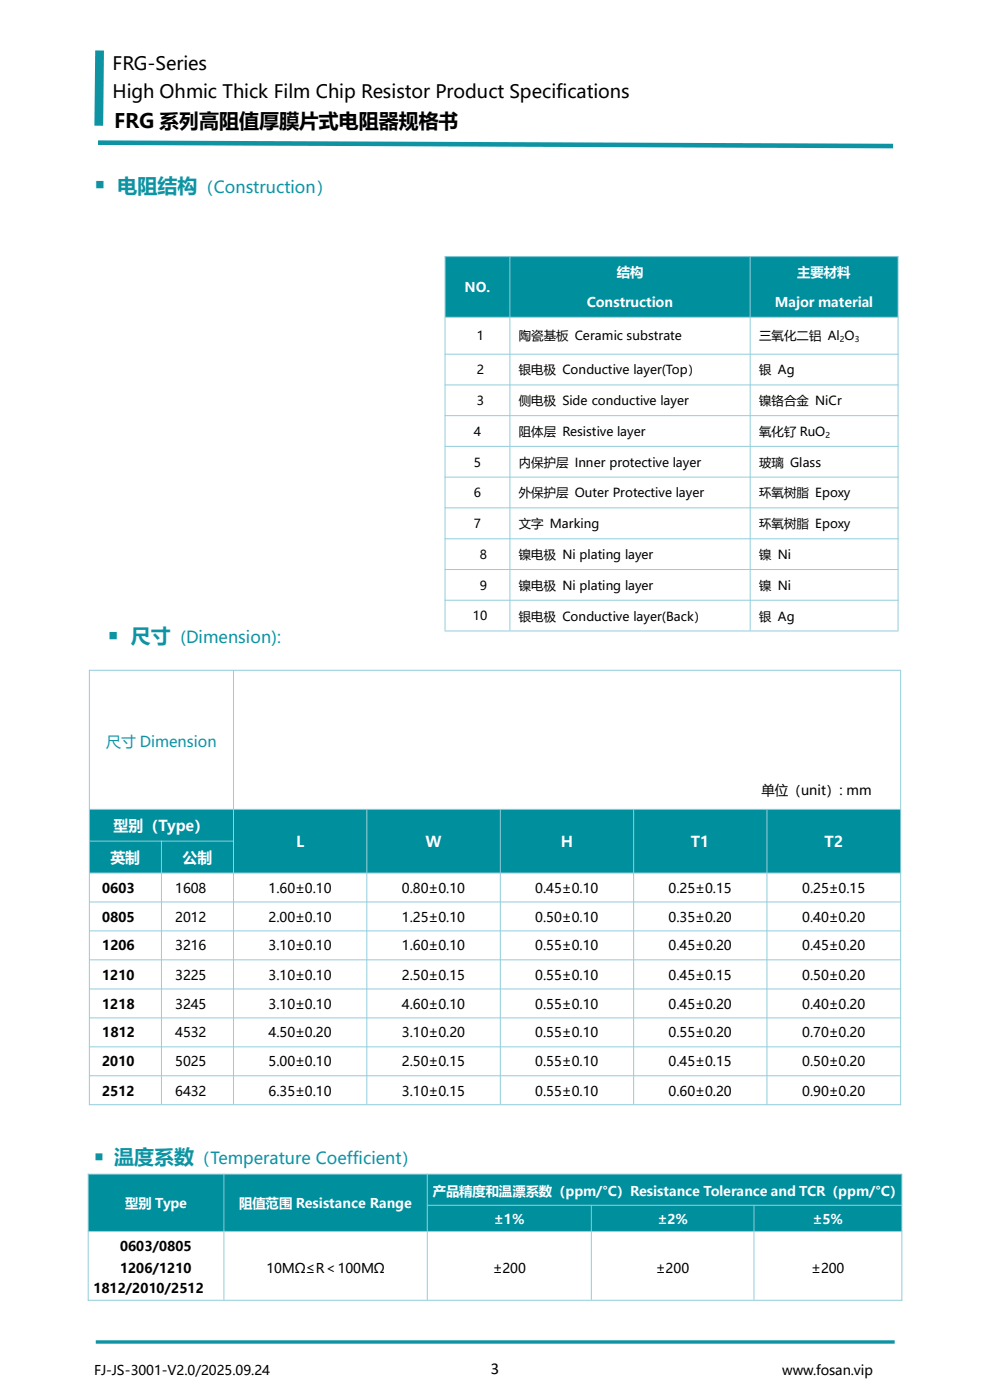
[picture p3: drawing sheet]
<svg xmlns="http://www.w3.org/2000/svg" width="210mm" height="297mm" viewBox="0 0 210 297" stroke-linecap="round" stroke-linejoin="round" font-family="sans-serif">
<defs><g id="words">
<g font-size="5" fill="#0e93a2">
<text x="20" y="40.9">￭</text>
<text x="22.8" y="136.5">￭</text>
</g>
<text font-size="4.2" x="24.2" y="27.2">FRG 系列高阻值厚膜片式电阻器规格书</text>
<text font-size="4.2" fill="#0e93a3" x="24.9" y="40.9">电阻结构</text>
<g font-size="4.2" fill="#0e93a2">
<text x="27.7" y="136.5">尺寸</text>
<text x="20" y="247">￭ 温度系数</text>
</g>
<g font-size="3.9">
<text x="23.9" y="14.9">FRG-Series</text>
<text x="23.9" y="20.9">High Ohmic Thick Film Chip Resistor Product Specifications</text>
</g>
<text font-size="3.5" fill="#0e93a3" x="41.9" y="40.9">（Construction）</text>
<g font-size="3.5" fill="#0e93a2">
<text x="38.3" y="136.5">(Dimension):</text>
<text x="41.1" y="247">（Temperature Coefficient）</text>
</g>
<text font-size="3.5" x="104.1" y="291.5">3</text>
<text font-size="3.2" fill="#0e93a2" x="22.5" y="158.4">尺寸 Dimension</text>
<g font-size="3.2" fill="#fff">
<text x="24.1" y="176.3">型别（Type）</text>
<text x="62.8" y="179.7">L</text>
<text x="90.3" y="179.7">W</text>
<text x="119" y="179.7">H</text>
<text x="146.6" y="179.7">T1</text>
<text x="174.9" y="179.7">T2</text>
<text x="23.4" y="183">英制</text>
<text x="38.7" y="183">公制</text>
</g>
<g font-size="2.8" fill="#fff">
<text x="130.8" y="58.8">结构</text>
<text x="169.1" y="58.8">主要材料</text>
<text x="98.6" y="62">NO.</text>
<text x="124.5" y="65.2">Construction</text>
<text x="164.3" y="65.2">Major material</text>
<text x="26.5" y="256.4">型别 Type</text>
<text x="50.7" y="256.4">阻值范围 Resistance Range</text>
<text x="91.8" y="253.6">产品精度和温漂系数（ppm/°C）Resistance Tolerance and TCR（ppm/°C）</text>
<text x="104.8" y="259.7">±1%</text>
<text x="139.4" y="259.7">±2%</text>
<text x="172.4" y="259.7">±5%</text>
</g>
<g font-size="2.8">
<text x="161.5" y="168.7">单位（unit）: mm</text>
<text x="21.7" y="189.4">0603</text>
<text x="37.2" y="189.4">1608</text>
<text x="56.9" y="189.4">1.60±0.10</text>
<text x="85.3" y="189.4">0.80±0.10</text>
<text x="113.5" y="189.4">0.45±0.10</text>
<text x="141.8" y="189.4">0.25±0.15</text>
<text x="170.2" y="189.4">0.25±0.15</text>
<text x="21.7" y="195.5">0805</text>
<text x="37.2" y="195.5">2012</text>
<text x="56.9" y="195.5">2.00±0.10</text>
<text x="85.3" y="195.5">1.25±0.10</text>
<text x="113.5" y="195.5">0.50±0.10</text>
<text x="141.8" y="195.5">0.35±0.20</text>
<text x="170.2" y="195.5">0.40±0.20</text>
<text x="21.7" y="201.6">1206</text>
<text x="37.2" y="201.6">3216</text>
<text x="56.9" y="201.6">3.10±0.10</text>
<text x="85.3" y="201.6">1.60±0.10</text>
<text x="113.5" y="201.6">0.55±0.10</text>
<text x="141.8" y="201.6">0.45±0.20</text>
<text x="170.2" y="201.6">0.45±0.20</text>
<text x="21.7" y="207.8">1210</text>
<text x="37.2" y="207.8">3225</text>
<text x="56.9" y="207.8">3.10±0.10</text>
<text x="85.3" y="207.8">2.50±0.15</text>
<text x="113.5" y="207.8">0.55±0.10</text>
<text x="141.8" y="207.8">0.45±0.15</text>
<text x="170.2" y="207.8">0.50±0.20</text>
<text x="21.7" y="214">1218</text>
<text x="37.2" y="214">3245</text>
<text x="56.9" y="214">3.10±0.10</text>
<text x="85.3" y="214">4.60±0.10</text>
<text x="113.5" y="214">0.55±0.10</text>
<text x="141.8" y="214">0.45±0.20</text>
<text x="170.2" y="214">0.40±0.20</text>
<text x="21.7" y="220.1">1812</text>
<text x="37.2" y="220.1">4532</text>
<text x="56.9" y="220.1">4.50±0.20</text>
<text x="85.3" y="220.1">3.10±0.20</text>
<text x="113.5" y="220.1">0.55±0.10</text>
<text x="141.8" y="220.1">0.55±0.20</text>
<text x="170.2" y="220.1">0.70±0.20</text>
<text x="21.7" y="226.2">2010</text>
<text x="37.2" y="226.2">5025</text>
<text x="56.9" y="226.2">5.00±0.10</text>
<text x="85.3" y="226.2">2.50±0.15</text>
<text x="113.5" y="226.2">0.55±0.10</text>
<text x="141.8" y="226.2">0.45±0.15</text>
<text x="170.2" y="226.2">0.50±0.20</text>
<text x="21.7" y="232.4">2512</text>
<text x="37.2" y="232.4">6432</text>
<text x="56.9" y="232.4">6.35±0.10</text>
<text x="85.3" y="232.4">3.10±0.15</text>
<text x="113.5" y="232.4">0.55±0.10</text>
<text x="141.8" y="232.4">0.60±0.20</text>
<text x="170.2" y="232.4">0.90±0.20</text>
<text x="25.5" y="265.4">0603/0805</text>
<text x="56.5" y="270">10MΩ≤R＜100MΩ</text>
<text x="104.5" y="270">±200</text>
<text x="139.1" y="270">±200</text>
<text x="172.1" y="270">±200</text>
<text x="19.8" y="274.3">1812/2010/2512</text>
<text x="25.5" y="270.1">1206/1210</text>
<text x="20" y="291.6">FJ-JS-3001-V2.0/2025.09.24</text>
<text x="165.9" y="291.6">www.fosan.vip</text>
</g>
<g font-size="2.6">
<text x="101.2" y="72.2">1</text>
<text x="110.1" y="72.2">陶瓷基板 Ceramic substrate</text>
<text x="161" y="72.2">三氧化二铝 Al O</text>
<text x="101.2" y="79.4">2</text>
<text x="110.1" y="79.4">银电极 Conductive layer(Top）</text>
<text x="161" y="79.4">银 Ag</text>
<text x="101.2" y="85.9">3</text>
<text x="110.1" y="85.9">侧电极 Side conductive layer</text>
<text x="161" y="85.9">镍铬合金 NiCr</text>
<text x="100.5" y="92.5">4</text>
<text x="110.1" y="92.5">阻体层 Resistive layer</text>
<text x="161" y="92.5">氧化钌 RuO</text>
<text x="100.5" y="99">5</text>
<text x="110.1" y="99">内保护层 Inner protective layer</text>
<text x="161" y="99">玻璃 Glass</text>
<text x="100.5" y="105.5">6</text>
<text x="110.1" y="105.5">外保护层 Outer Protective layer</text>
<text x="161" y="105.5">环氧树脂 Epoxy</text>
<text x="100.5" y="112.1">7</text>
<text x="110.1" y="112.1">文字 Marking</text>
<text x="161" y="112.1">环氧树脂 Epoxy</text>
<text x="101.8" y="118.6">8</text>
<text x="110.1" y="118.6">镍电极 Ni plating layer</text>
<text x="161" y="118.6">镍 Ni</text>
<text x="101.8" y="125.1">9</text>
<text x="110.1" y="125.1">镍电极 Ni plating layer</text>
<text x="161" y="125.1">镍 Ni</text>
<text x="100.3" y="131.6">10</text>
<text x="110.1" y="131.8">银电极 Conductive layer(Back）</text>
<text x="161" y="131.8">银 Ag</text>
</g>
<g font-size="1.7">
<text x="178.1" y="72.6">2</text>
<text x="181.3" y="72.6">3</text>
<text x="175.1" y="92.9">2</text>
</g>
</g></defs>
<path d="M20.8 30.3l168.6 .7" fill="none" stroke="#0e93a2" stroke-width=".97" stroke-linecap="butt"/>
<path d="M21.1 10.7l-.1 16" fill="none" stroke="#0e93a2" stroke-width="1.9" stroke-linecap="butt"/>
<path d="M20.3 284.7h169.5" fill="none" stroke="#0e93a3" stroke-width=".72" stroke-linecap="butt"/>
<g fill="#008f9c">
<path d="M19 171.7h30.5v6.6h-30.5z" fill-rule="evenodd"/>
<path d="M49.5 171.7h28.3v13.4h-28.3z" fill-rule="evenodd"/>
<path d="M77.9 171.7h28.2v13.4h-28.2z" fill-rule="evenodd"/>
<path d="M106.1 171.7h28.3v13.4h-28.3z" fill-rule="evenodd"/>
<path d="M134.4 171.7h28.3v13.4h-28.3z" fill-rule="evenodd"/>
<path d="M162.7 171.7h28.4v13.4h-28.4z" fill-rule="evenodd"/>
<path d="M19 178.5h15.2v6.6h-15.2z" fill-rule="evenodd"/>
<path d="M34.2 178.5h15.3v6.6h-15.3z" fill-rule="evenodd"/>
</g>
<g fill="none" stroke="#92cddc" stroke-width=".21">
<path d="M18.9 142.2h172.2M19 142.1v92.3M49.5 142.1v92.2M191.1 142.3v92.1M18.9 171.7h172.2M18.9 178.4h30.7M34.2 178.4v55.9M77.8 171.6v62.7M106.1 171.6v62.7M134.4 171.6v62.7M162.7 171.6v62.7M18.9 185.2h172.2"/>
<path d="M18.9 191.3h172.2M18.9 197.5h172.2M18.9 203.6h172.2M18.9 209.8h172.2M18.9 215.9h172.2M18.9 222.1h172.2M18.9 228.2h172.2M18.9 234.4h172.2"/>
</g>
<g fill="#008f9c">
<path d="M18.7 249.1h28.8v12h-28.8z" fill-rule="evenodd"/>
<path d="M47.5 249.1h43.1v12h-43.1z" fill-rule="evenodd"/>
<path d="M90.7 249.1h100.6v6.5h-100.6z" fill-rule="evenodd"/>
<path d="M90.7 255.7h34.7v5.4h-34.7z" fill-rule="evenodd"/>
<path d="M125.5 255.7h34.4v5.4h-34.4z" fill-rule="evenodd"/>
<path d="M159.9 255.7h31.4v5.4h-31.4z" fill-rule="evenodd"/>
</g>
<path d="M18.6 249.1h172.8M18.7 249v26.9M47.5 249v26.8M90.6 255.7h100.8M90.6 249v26.8M125.4 255.6v20.2M159.9 255.6v20.2M191.3 249.2v26.7M18.6 261.2h172.8M18.6 275.8h172.8" fill="none" stroke="#92cddc" stroke-width=".21"/>
<g fill="#008f9c">
<path d="M94.4 54.4h13.7v12.8h-13.7z" fill-rule="evenodd"/>
<path d="M108.2 54.4h50.9v12.8h-50.9z" fill-rule="evenodd"/>
<path d="M159.1 54.4h31.4v12.8h-31.4z" fill-rule="evenodd"/>
</g>
<g fill="none" stroke="#92cddc" stroke-width=".21">
<path d="M94.3 54.4h96.3M94.4 54.4v79.4M108.2 54.4v79.4M159.1 54.4v79.4M190.5 54.4v79.4M94.3 67.3h96.3M94.3 75.1h96.3M94.3 81.7h96.3M94.3 88.2h96.3M94.3 94.7h96.3M94.3 101.2h96.3M94.3 107.7h96.3"/>
<path d="M94.3 114.3h96.3M94.3 120.8h96.3M94.3 127.3h96.3M94.3 133.9h96.3"/>
</g>
<use href="#words"/>
</svg>
